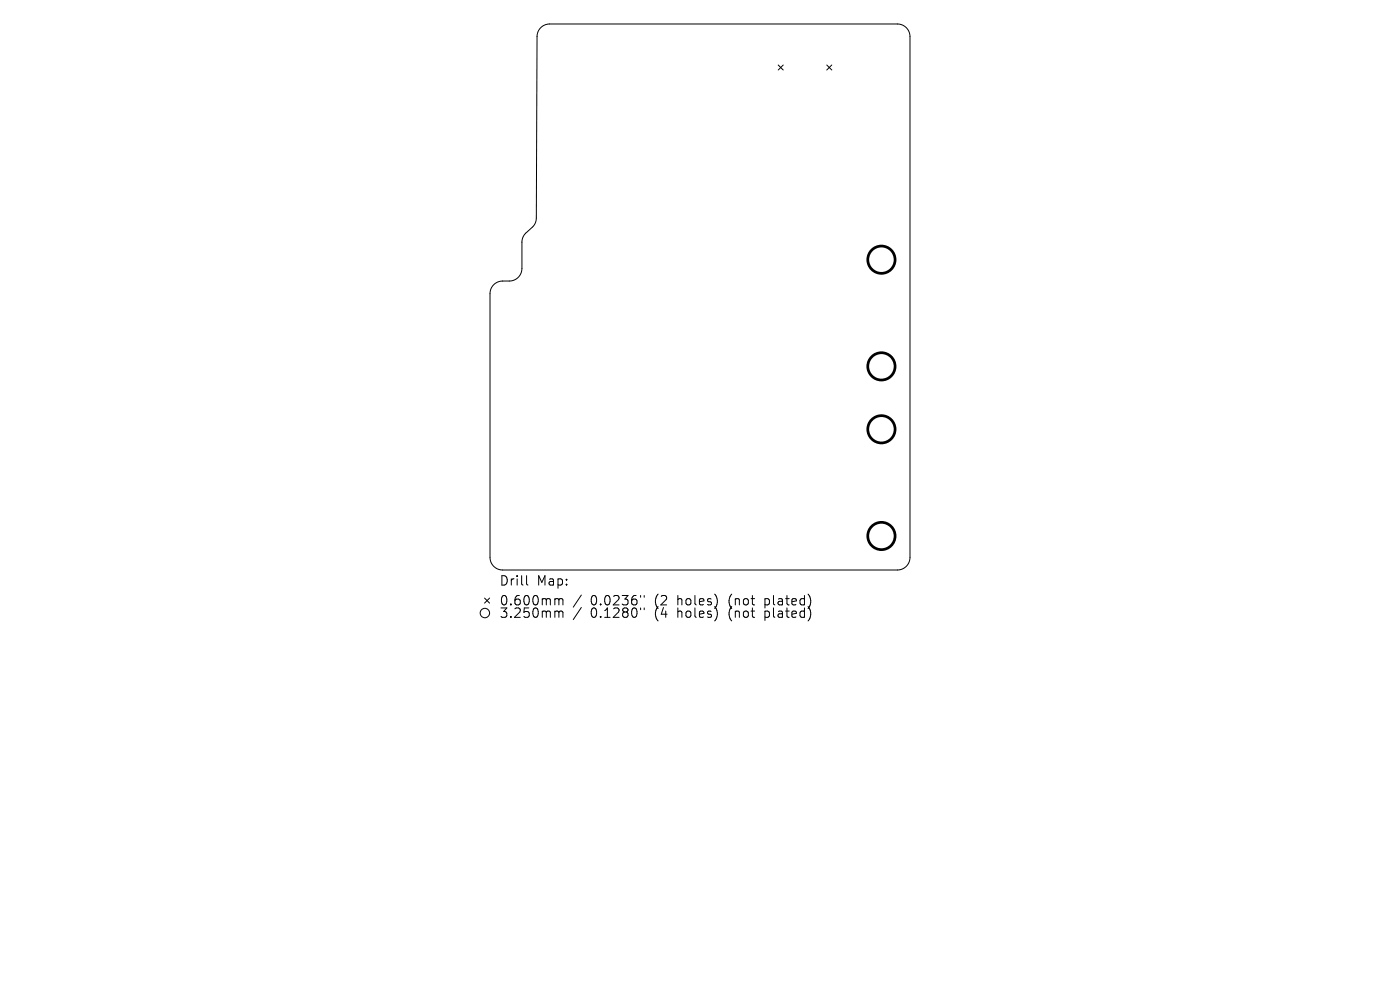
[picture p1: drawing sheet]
<svg xmlns="http://www.w3.org/2000/svg" width="297mm" height="210mm" viewBox="0 0 297 210" stroke-linecap="round" stroke-linejoin="round" font-family="sans-serif">
<defs><g id="words">
<g font-size="2.8">
<text x="105.9" y="124.5">Drill</text>
<text x="113.9" y="124.5">Map:</text>
<text x="105.9" y="128.7">0.600mm</text>
<text x="105.9" y="131.3">3.250mm</text>
<text x="125.3" y="128.7">0.0236&quot;</text>
<text x="125.3" y="131.3">0.1280&quot;</text>
<text x="139" y="128.7">(2</text>
<text x="139" y="131.3">(4</text>
<text x="144" y="128.7">holes)</text>
<text x="144" y="131.3">holes)</text>
<text x="155.1" y="128.7">(not</text>
<text x="155.1" y="131.3">(not</text>
<text x="162.9" y="128.7">plated)</text>
<text x="162.9" y="131.3">plated)</text>
</g>
</g></defs>
<g fill="none" stroke="#000" stroke-width=".21">
<path d="M114.7 5.9a2.67 2.67 0 0 1 1.9-.8h73.8a2.67 2.67 0 0 1 2.6 2.7v110.4a2.67 2.67 0 0 1-2.6 2.7h-83.8a2.67 2.67 0 0 1-2.6-2.7v-55.9a2.67 2.67 0 0 1 2.6-2.7h1.5a2.67 2.67 0 0 0 2.6-2.7v-5.5a2.67 2.67 0 0 1 .8-1.9l1.5-1.4a2.67 2.67 0 0 0 .8-1.8l.1-38.5a2.67 2.67 0 0 1 .8-1.9zM165.1 13.8l1.1 1.1M166.2 13.8l-1.1 1.1M175.4 13.8l1.1 1.1M176.5 13.8l-1.1 1.1M102.8 126.9l1.1 1M103.9 126.9l-1.1 1M111.7 122.1v1.7l.3 .3M118 127h.3l.3 .3M118 129.6l.5 .1 .1 .2M118.6 127.3l.3-.3 .4 .1 .1 1.2M118.6 127.3v1"/>
<path d="M118.6 129.9v1.1M118.6 129.9l.3-.3 .4 .1 .1 1.3M123.3 126.2l-1.7 2.6M123.3 128.9l-1.7 2.5M135.9 126.3v.4M135.9 129v.3M136.7 126.3v.4M136.7 129v.3"/>
<circle cx="102.9" cy="130" r="1"/>
</g>
<g fill="none" stroke="#000" stroke-width=".58">
<circle cx="187" cy="55.1" r="2.9"/>
<circle cx="187" cy="77.7" r="2.9"/>
<circle cx="187" cy="91.1" r="2.9"/>
<circle cx="187" cy="113.7" r="2.9"/>
</g>
<use href="#words"/>
</svg>
